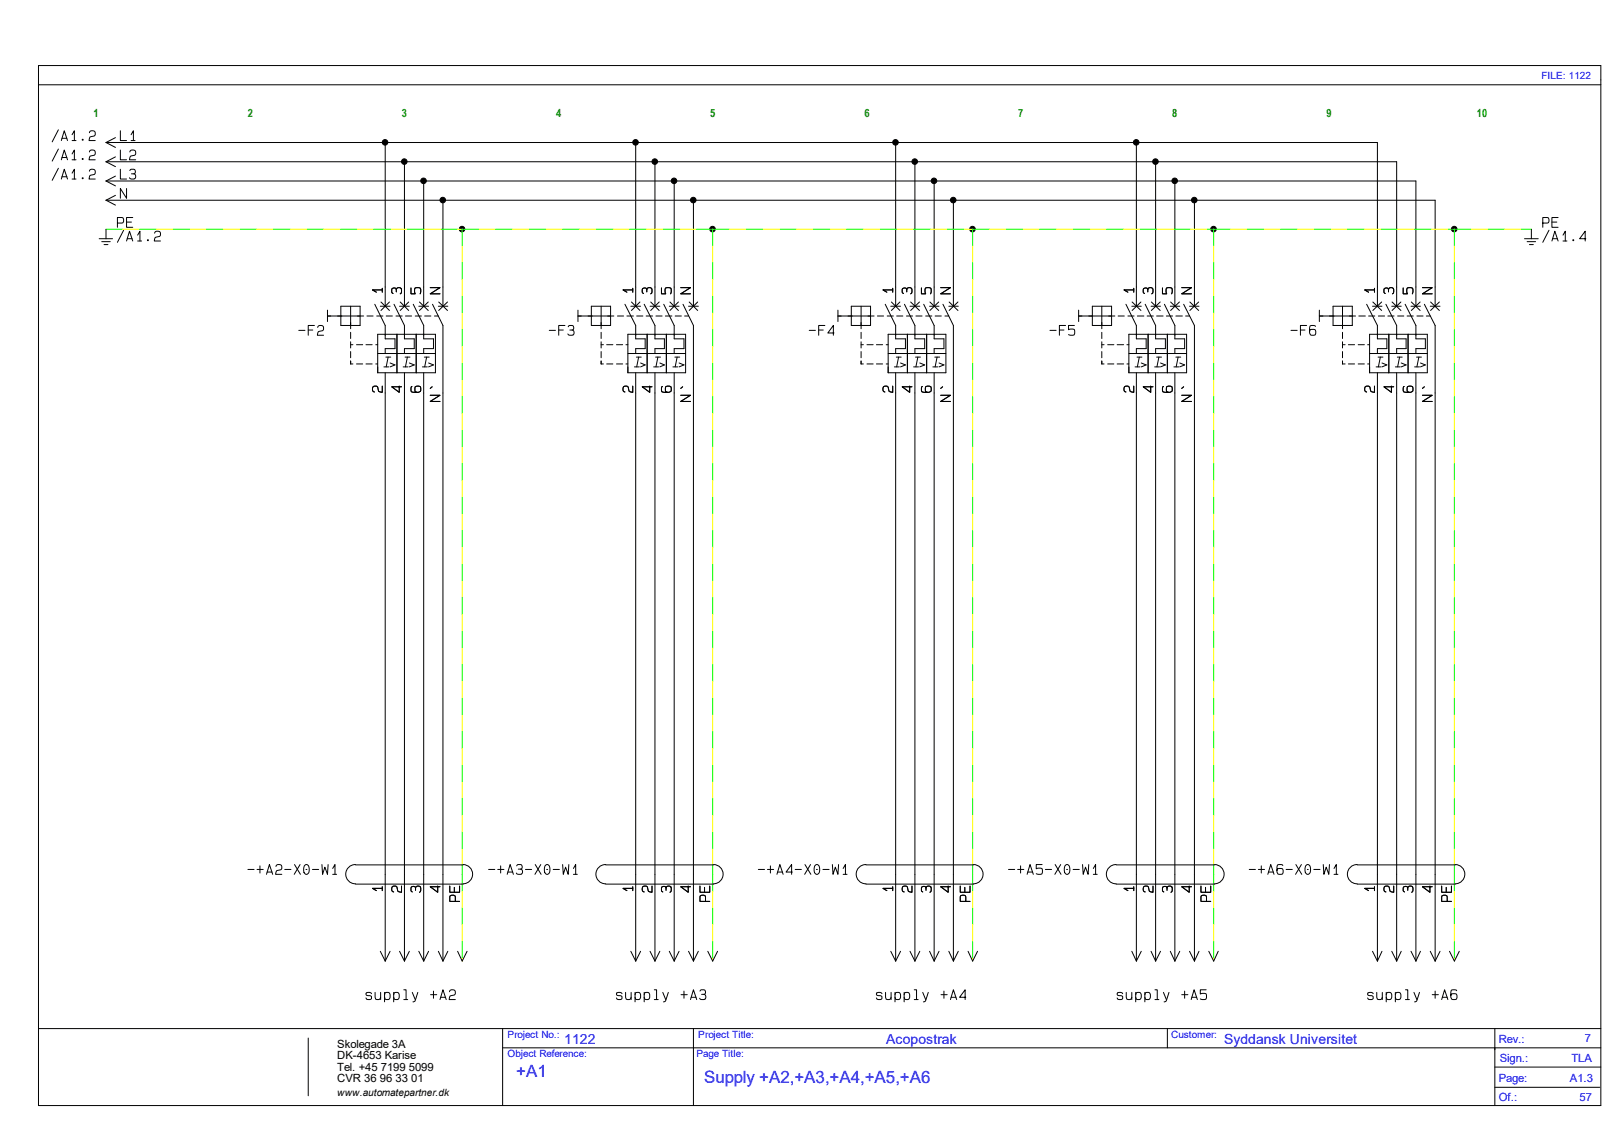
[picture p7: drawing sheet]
<svg xmlns="http://www.w3.org/2000/svg" width="420mm" height="297mm" viewBox="0 0 420 297" stroke-linecap="round" stroke-linejoin="round" font-family="sans-serif">
<defs><g id="words">
<g font-size="4.4" fill="#00f">
<text x="134" y="279.5">+A1</text>
<text x="182.8" y="281.3">Supply +A2,+A3,+A4,+A5,+A6</text>
</g>
<g font-size="3.6" fill="#00f">
<text x="146.5" y="271">1122</text>
<text x="230" y="271">Acopostrak</text>
<text x="317.8" y="271">Syddansk Universitet</text>
</g>
<g font-size="2.9" fill="#008000">
<text x="24.3" y="30.5">1</text>
<text x="64.3" y="30.5">2</text>
<text x="104.3" y="30.5">3</text>
<text x="144.4" y="30.5">4</text>
<text x="184.3" y="30.5">5</text>
<text x="224.4" y="30.5">6</text>
<text x="264.3" y="30.5">7</text>
<text x="304.3" y="30.5">8</text>
<text x="344.3" y="30.5">9</text>
<text x="383.4" y="30.5">10</text>
</g>
<g font-size="2.9">
<text x="87.5" y="272">Skolegade 3A</text>
<text x="87.5" y="275">DK-4653 Karise</text>
<text x="87.5" y="278">Tel. +45 7199 5099</text>
<text x="87.5" y="281">CVR 36 96 33 01</text>
</g>
<g font-size="2.9" fill="#00f">
<text x="389" y="270.8">Rev.:</text>
<text x="389.3" y="275.8">Sign.:</text>
<text x="407.9" y="275.8">TLA</text>
<text x="411.4" y="270.5">7</text>
<text x="389" y="281">Page:</text>
<text x="407.5" y="281">A1.3</text>
<text x="389" y="285.8">Of.:</text>
<text x="410" y="285.8">57</text>
</g>
<g font-size="2.6" fill="#00f">
<text x="400.1" y="20.4">FILE: 1122</text>
<text x="131.7" y="269.5">Project No.:</text>
<text x="181.3" y="269.5">Project Title:</text>
<text x="304" y="269.5">Customer:</text>
<text x="131.7" y="274.5">Object Reference:</text>
<text x="180.8" y="274.5">Page Title:</text>
</g>
<text font-size="2.6" x="87.5" y="284.5">www.automatepartner.dk</text>
</g></defs>
<g fill="none" stroke="#000" stroke-width=".26">
<path d="M10 17h405.5v270h-405.5zM10 22h405.5M15.2 33.7l-1.7 3.1M15.2 38.7l-1.7 3.1M15.9 36.5l.8-2.5 .8 2.5M16.1 35.9h1.3M18.7 35l.6-1v2.5M18.7 36.5h1M18.7 40l.6-1.1v2.6M23.2 34.5l.1-.3a.87 .87 0 0 1 1.4 .3v.5l-.2 .3-1.1 .3-.3 .9h1.6M23.2 39.5l.1-.3a.87 .87 0 0 1 1.4 .3v.5l-.2 .3-1.1 .3-.3 .9h1.6M27.5 37h330v42.5"/>
<path d="M27.5 37l2.5 1.3M30 35.7l-2.5 1.3M31.2 34v2.5h1.7M31.2 38.9v2.6h1.7M33.7 39.5l.1-.3a.87 .87 0 0 1 1.4 .3v.5l-.2 .3-1.1 .3-.3 .9h1.6M34 35l.6-1v2.5M34 36.5h1.1M100 37v42.5M165 37v42.5M232.5 37v42.5M295 37v42.5M15.2 43.7l-1.7 3.1"/>
<path d="M15.9 41.5l.8-2.6 .8 2.6M15.9 46.5l.8-2.6 .8 2.6M16.1 40.9h1.3M16.1 45.9h1.3M18.7 41.5h1M18.7 45l.6-1.1v2.6M18.7 46.5h1M23.2 44.5l.1-.3a.87 .87 0 0 1 1.4 .3v.5l-.2 .3-1.1 .3-.3 .9h1.6M27.5 42h335v37.5M27.5 47h340v32.5M27.5 52h345v27.5M27.5 42l2.5 1.3"/>
<path d="M27.5 47l2.5 1.3M27.5 52l2.5 1.3M27.5 59.5v2.5M30 40.7l-2.5 1.3M30 45.7l-2.5 1.3M30 50.7l-2.5 1.3M30.5 57.9l1.4-.1 .2-.3-.2-.9-1.4-.1v2.5M31.2 43.9v2.6h1.7M32.1 59.8l-1.6 3.1M32.9 48.9v2.6l-1.7-2.6v2.6M32.9 57.7h1.2M33.7 44.3l.3-.4h.7l.3 .1 .1 .5a.49 .49 0 0 1-.4 .6h-.6"/>
<path d="M34.5 56.5h-1.6v2.5h1.6M34.7 45.1a.7 .7 0 0 1 .5 .7 .7 .7 0 0 1-.5 .7l-.9-.1-.2-.3M105 42v37.5M110 47v32.5M115 52v27.5M170 42v37.5M175 47v32.5M180 52v27.5M237.5 42v37.5M242.5 47v32.5M247.5 52v27.5M300 42v37.5"/>
<path d="M305 47v32.5M310 52v27.5M397.5 59.5v2.5M400.5 57.9l1.4-.1 .2-.3-.2-.9-1.4-.1v2.5M402.1 59.8l-1.6 3.1M402.8 57.7h1.3M404.5 56.5h-1.7v2.5h1.7M25.7 62h3.5M26.4 62.7h2.2M27 63.5h1M32.9 62.6l.7-2.6 .9 2.6M33 62h1.3"/>
<path d="M35.7 61l.6-1v2.6M35.7 62.6h1M40.1 60.5l.1-.2a.87 .87 0 0 1 1.5 .2v.5l-.3 .4-1.1 .2-.3 1h1.7M88.5 79.5h5v5h-5zM91 79.5v5.8M97.3 79l2.7 5.5v3.5h2.5v2.5h-2.5v1.3M98.7 79.5h2.6M98.9 78.4l2.2 2.2M99.2 75.3h-2.5l1 .6M99.2 74.8v1.1M101.1 78.4l-2.2 2.2M102.3 79l2.7 5.5v3.5h2.5v2.5h-2.5v1.3"/>
<path d="M102.9 75.8v-.6a.62 .62 0 0 0-.6-.5 .62 .62 0 0 0-.6 .5v.7l.3 .3M102.9 75.2a.7 .7 0 0 1 .6-.5 .7 .7 0 0 1 .7 .5l-.1 .9-.2 .2M103.7 79.5h2.6M103.9 78.4l2.2 2.2M106.1 78.4l-2.2 2.2M106.7 74.8v1.5h1.1l-.2-.5 .2-1h1.2a1.19 1.19 0 0 1 .1 1.5M107.3 79l2.7 5.5v3.5h2.5v2.5h-2.5v1.3M108.7 79.5h2.6M108.9 78.4l2.3 2.2M111.2 78.4l-2.3 2.2M111.7 74.7h2.5l-2.5 1.6h2.5M112.3 79l2.7 5.5v165"/>
<path d="M113.8 79.5h2.4M113.9 78.4l2.3 2.2M116.2 78.4l-2.3 2.2M153.5 79.5h5v5h-5zM156 79.5v5.8M162.2 79l2.8 5.5v3.5h2.5v2.5h-2.5v1.3M163.7 79.5h2.6M163.9 78.4l2.2 2.2M164.3 75.3h-2.6l1 .6M164.3 74.8v1.1M166.1 78.4l-2.2 2.2M167.2 79l2.8 5.5v3.5h2.5v2.5h-2.5v1.3"/>
<path d="M167.9 75.8v-.6a.62 .62 0 0 0-.6-.5 .62 .62 0 0 0-.6 .5v.7l.3 .3M167.9 75.2a.7 .7 0 0 1 .7-.5 .7 .7 0 0 1 .6 .5v.9l-.3 .2M168.7 79.5h2.6M168.9 78.4l2.2 2.2M171.1 78.4l-2.2 2.2M171.7 74.8v1.5h1.1l-.2-.5 .2-1h1.2a1.19 1.19 0 0 1 .1 1.5M172.3 79l2.7 5.5v3.5h2.5v2.5h-2.5v1.3M173.7 79.5h2.6M173.9 78.4l2.2 2.2M176.1 78.4l-2.2 2.2M176.7 74.7h2.5l-2.5 1.6h2.5M177.3 79l2.7 5.5v165"/>
<path d="M178.7 79.5h2.6M178.9 78.4l2.2 2.2M181.1 78.4l-2.2 2.2M221 79.5h5v5h-5zM223.5 79.5v5.8M229.8 79l2.7 5.5v3.5h2.5v2.5h-2.5v1.3M231.2 79.5h2.6M231.4 78.4l2.2 2.2M231.7 75.3h-2.5l1 .6M231.7 74.8v1.1M233.6 78.4l-2.2 2.2M234.8 79l2.7 5.5v3.5h2.5v2.5h-2.5v1.3"/>
<path d="M235.4 75.8v-.6a.62 .62 0 0 0-.6-.5 .62 .62 0 0 0-.6 .5v.7l.3 .3M235.4 75.2a.7 .7 0 0 1 .7-.5 .7 .7 0 0 1 .6 .5l-.1 .9-.2 .2M236.2 79.5h2.6M236.4 78.4l2.3 2.2M238.7 78.4l-2.3 2.2M239.2 74.8v1.5h1.1l-.2-.5 .2-1h1.2a1.19 1.19 0 0 1 .1 1.5M239.8 79l2.7 5.5v3.5h2.5v2.5h-2.5v1.3M241.3 79.5h2.5M241.4 78.4l2.3 2.2M243.7 78.4l-2.3 2.2M244.2 74.7h2.5l-2.5 1.6h2.5M244.8 79l2.7 5.5v165"/>
<path d="M246.3 79.5h2.5M246.4 78.4l2.3 2.2M248.7 78.4l-2.3 2.2M283.5 79.5h5v5h-5zM286 79.5v5.8M292.3 79l2.7 5.5v3.5h2.5v2.5h-2.5v1.3M293.8 79.5h2.4M293.9 78.4l2.3 2.2M294.3 75.3h-2.5l1 .6M294.3 74.8v1.1M296.2 78.4l-2.3 2.2M297.3 79l2.7 5.5v3.5h2.5v2.5h-2.5v1.3"/>
<path d="M297.9 75.8v-.6a.62 .62 0 0 0-.6-.5 .62 .62 0 0 0-.5 .5v.7l.3 .3M297.9 75.2a.7 .7 0 0 1 .7-.5 .7 .7 0 0 1 .7 .5l-.1 .9-.2 .2M298.8 79.5h2.4M298.9 78.4l2.3 2.2M301.2 78.4l-2.3 2.2M301.8 74.8v1.5h1.1l-.2-.5 .2-1h1.1a1.19 1.19 0 0 1 .1 1.5M302.3 79l2.7 5.5v3.5h2.5v2.5h-2.5v1.3M303.8 79.5h2.4M303.9 78.4l2.3 2.2M306.2 78.4l-2.3 2.2M306.7 74.7h2.6l-2.6 1.6h2.6M307.3 79l2.7 5.5v165"/>
<path d="M308.8 79.5h2.4M308.9 78.4l2.2 2.2M311.1 78.4l-2.2 2.2M346 79.5h5v5h-5zM348.5 79.5v5.8M354.8 79l2.7 5.5v3.5h2.5v2.5h-2.5v1.3M356.3 79.5h2.4M356.4 78.4l2.2 2.2M356.8 75.3h-2.6l1.1 .6M356.8 74.8v1.1M358.6 78.4l-2.2 2.2M359.7 79l2.8 5.5v3.5h2.5v2.5h-2.5v1.3"/>
<path d="M360.4 75.8v-.6a.62 .62 0 0 0-.6-.5 .62 .62 0 0 0-.6 .5v.7l.4 .3M360.4 75.2a.7 .7 0 0 1 .7-.5 .7 .7 0 0 1 .7 .5l-.1 .9-.3 .2M361.3 79.5h2.4M361.4 78.4l2.2 2.2M363.6 78.4l-2.2 2.2M364.2 74.8v1.5h1.1l-.1-.5 .1-1h1.2a1.19 1.19 0 0 1 .1 1.5M364.7 79l2.8 5.5v3.5h2.5v2.5h-2.5v1.3M366.3 79.5h2.4M366.4 78.4l2.2 2.2M368.6 78.4l-2.2 2.2M369.2 74.7h2.6l-2.6 1.6h2.6M369.7 79l2.8 5.5v165"/>
<path d="M371.3 79.5h2.5M371.3 78.4l2.3 2.2M373.6 78.4l-2.3 2.2M395.7 62h3.6M396.4 62.7h2.2M397 63.5h1M402.8 62.6l.8-2.6 .9 2.6M403 62h1.3M405.7 61l.6-1v2.6M405.7 62.6h1M411.6 62h-1.6l1.5-2v2.6M77.6 85.8h1.6"/>
<path d="M80 85.7h1.2M81.6 84.5h-1.6v2.5M82.5 85v-.2a.87 .87 0 0 1 1.5 .2v.5l-.3 .4-1.1 .2-.2 .9h1.6M85 82h9.4M85 80.5v3M88.5 82h.1M91 86.3v1.6M91 88.7v1.6M91 91.3v1.6M91 93.7v.8h.6M91 89.5h.6M92.5 89.5h1.6"/>
<path d="M92.5 94.5h1.6M95 89.5h1.6M95 94.5h1.6M95.2 82h1.7M97.5 89.5h.5M97.5 94.5h.5M97.8 82h1.6M98 91.8h15M98 86.8h15v10h-15zM99.7 95.3h1.2M100 96.8v152.7M100.2 92.7h1.2"/>
<path d="M100.2 82h1.7M100.8 92.7l-.6 2.6M101.3 94.2l1.2 .5-1.2 .6M102.8 82h1.6M103 86.8v10M104.6 95.3h1.3M105 96.8v152.7M105.2 92.7h1.2M105.2 82h1.6M105.7 92.7l-.5 2.6M106.3 94.2l1.2 .5-1.2 .6M107.8 82h1.6"/>
<path d="M108 86.8v10M109.6 95.3h1.3M110 96.8v152.7M110.2 92.7h1.2M110.2 82h1.6M110.7 92.7l-.5 2.6M111.3 94.2l1.2 .5-1.2 .6M112.8 82h1M142.6 85.8h1.6M145 85.7h1.2M146.6 84.5h-1.6v2.5M147.5 84.8l.3-.3h.7l.3 .1 .1 .4a.49 .49 0 0 1-.4 .7h-.6"/>
<path d="M148.5 85.7a.7 .7 0 0 1 .5 .7 .7 .7 0 0 1-.5 .6h-.9l-.2-.3M150 82h9.3M150 80.5v3M153.5 82h.1M156 89.5h.6M156 93.7v.8h.6M156 86.3v1.6M156 88.7v1.6M156 91.3v1.6M157.5 89.5h1.6M157.5 94.5h1.6M160 89.5h1.6"/>
<path d="M160 94.5h1.6M160.3 82h1.6M162.5 89.5h.5M162.5 94.5h.5M162.7 82h1.7M163 91.8h15M163 86.8h15v10h-15zM164.7 95.3h1.2M165 96.8v152.7M165.2 92.7h1.3M165.3 82h1.6M165.8 92.7l-.5 2.6"/>
<path d="M166.3 94.2l1.2 .5-1.2 .6M167.7 82h1.7M168 86.8v10M169.7 95.3h1.2M170 96.8v152.7M170.2 92.7h1.2M170.3 82h1.6M170.8 92.7l-.5 2.6M171.3 94.2l1.2 .5-1.2 .6M172.7 82h1.7M173 86.8v10M174.7 95.3h1.2"/>
<path d="M175 96.8v152.7M175.2 92.7h1.2M175.3 82h1.6M175.8 92.7l-.5 2.6M176.3 94.2l1.2 .5-1.2 .6M177.7 82h1M210.1 85.8h1.6M212.5 85.7h1.2M214.1 84.5h-1.6v2.5M216.5 86.4h-1.6l1.4-1.9v2.5M217.5 82h9.4M217.5 80.5v3"/>
<path d="M221 82h.1M223.5 89.5h.6M223.5 93.7v.8h.6M223.5 86.3v1.6M223.5 88.7v1.6M223.5 91.3v1.6M225 89.5h1.7M225 94.5h1.7M227.5 89.5h1.6M227.5 94.5h1.6M227.8 82h1.6M230 89.5h.5"/>
<path d="M230 94.5h.5M230.3 82h1.6M230.5 91.8h15M230.5 86.8h15v10h-15zM232.2 95.3h1.2M232.5 96.8v152.7M232.7 92.7h1.2M232.7 82h1.7M233.3 92.7l-.6 2.6M233.8 94.2l1.2 .5-1.2 .6M235.3 82h1.6M235.5 86.8v10"/>
<path d="M237.2 95.3h1.2M237.5 96.8v152.7M237.7 92.7h1.2M237.7 82h1.7M238.3 92.7l-.6 2.6M238.8 94.2l1.2 .5-1.2 .6M240.3 82h1.6M240.5 86.8v10M242.1 95.3h1.3M242.5 96.8v152.7M242.7 92.7h1.2M242.7 82h1.6"/>
<path d="M243.2 92.7l-.5 2.6M243.8 94.2l1.2 .5-1.2 .6M245.3 82h1M272.5 85.8h1.7M275 85.7h1.2M276.6 84.5h-1.6v2.5M278.9 84.5h-1.5v1.1l.5-.2 1 .2v1.2a1.19 1.19 0 0 1-1.5 .1M280 82h9.4M280 80.5v3M286 89.5h.6M286 93.7v.8h.6M286 86.3v1.6"/>
<path d="M286 88.7v1.6M286 91.3v1.6M287.5 89.5h1.6M287.5 94.5h1.6M290 89.5h1.7M290 94.5h1.7M290.2 82h1.6M292.5 89.5h.5M292.5 94.5h.5M292.8 82h1.6M293 91.8h15M293 86.8h15v10h-15z"/>
<path d="M294.6 95.3h1.3M295 96.8v152.7M295.1 92.7h1.3M295.2 82h1.7M295.7 92.7l-.5 2.6M296.2 94.2l1.3 .5-1.3 .6M297.8 82h1.6M298 86.8v10M299.7 95.3h1.3M300 96.8v152.7M300.2 92.7h1.3M300.2 82h1.7"/>
<path d="M300.8 92.7l-.5 2.6M301.2 94.2l1.3 .5-1.3 .6M302.8 82h1.6M303 86.8v10M304.7 95.3h1.3M305 96.8v152.7M305.2 92.7h1.3M305.2 82h1.7M305.8 92.7l-.5 2.6M306.2 94.2l1.3 .5-1.3 .6M307.8 82h1M335.1 85.8h1.6"/>
<path d="M337.6 85.7h1.2M339.2 84.5h-1.6v2.5M341.5 84.8a1.02 1.02 0 0 0-1.5 0 2.25 2.25 0 0 0 .2 2.2 1.07 1.07 0 0 0 1.3-.2v-1a1.02 1.02 0 0 0-1.5 0l-.1 .2M342.5 82h9.4M342.5 80.5v3M346 82h.1M348.5 89.5h.7M348.5 93.7v.8h.7M348.5 86.3v1.6M348.5 88.7v1.6M348.5 91.3v1.6M350 89.5h1.6"/>
<path d="M350 94.5h1.6M352.6 89.5h1.6M352.6 94.5h1.6M352.7 82h1.7M355 89.5h.5M355 94.5h.5M355.3 82h1.6M355.5 91.8h15M355.5 86.8h15v10h-15zM357.2 95.3h1.3M357.5 96.8v152.7M357.7 92.7h1.3"/>
<path d="M357.8 82h1.6M358.3 92.7l-.5 2.6M358.7 94.2l1.3 .5-1.3 .6M360.3 82h1.6M360.5 86.8v10M362.2 95.3h1.3M362.5 96.8v152.7M362.7 92.7h1.3M362.8 82h1.6M363.3 92.7l-.5 2.6M363.7 94.2l1.3 .5-1.3 .6M365.3 82h1.6"/>
<path d="M365.5 86.8v10M367.2 95.3h1.3M367.5 96.8v152.7M367.7 92.7h1.3M367.8 82h1.6M368.3 92.7l-.5 2.6M368.7 94.2l1.3 .5-1.3 .6M370.2 82h1.1M99.2 100.2v1.7l-.9-.3-.4-1.3-.7-.1-.4 .3a.86 .86 0 0 0 .4 1.3M103.6 100.2v1.7l-1.9-1.5h2.5M106.9 100.3a1.02 1.02 0 0 0 0 1.5 2.25 2.25 0 0 0 2.2-.2 1.07 1.07 0 0 0-.1-1.3h-1.1a1.02 1.02 0 0 0 0 1.5l.3 .1M111.7 102.6h2.5l-2.5 1.6h2.5"/>
<path d="M112.2 100.4l-.5 .4M164.3 100.2v1.7l-1-.3-.4-1.3-.7-.1-.4 .3a.86 .86 0 0 0 .4 1.3M168.7 100.2v1.7l-2-1.5h2.5M172 100.3a1.02 1.02 0 0 0 0 1.5 2.25 2.25 0 0 0 2.2-.2 1.07 1.07 0 0 0-.2-1.3h-1a1.02 1.02 0 0 0 0 1.5l.2 .1M176.7 102.6h2.5l-2.5 1.6h2.5M177.2 100.4l-.5 .4M231.7 100.2v1.7l-.9-.3-.4-1.3-.7-.1-.4 .3a.86 .86 0 0 0 .4 1.3M236.1 100.2v1.7l-1.9-1.5h2.5M239.4 100.3a1.02 1.02 0 0 0 0 1.5 2.25 2.25 0 0 0 2.2-.2 1.07 1.07 0 0 0-.1-1.3h-1a1.02 1.02 0 0 0 0 1.5l.2 .1M244.2 102.6h2.5l-2.5 1.6h2.5M244.7 100.4l-.5 .4M294.3 100.2v1.7l-.9-.3-.5-1.3-.6-.1-.5 .3a.86 .86 0 0 0 .5 1.3"/>
<path d="M298.7 100.2v1.7l-1.9-1.5h2.5M302 100.3a1.02 1.02 0 0 0 0 1.5 2.25 2.25 0 0 0 2.2-.2 1.07 1.07 0 0 0-.2-1.3h-1a1.02 1.02 0 0 0 0 1.5l.3 .1M306.7 102.6h2.6l-2.6 1.6h2.6M307.3 100.4l-.6 .4M356.8 100.2v1.7l-.9-.3-.5-1.3-.6-.1-.5 .3a.86 .86 0 0 0 .5 1.3M361.2 100.2v1.7l-2-1.5h2.6M364.5 100.3a1.02 1.02 0 0 0 0 1.5 2.25 2.25 0 0 0 2.2-.2 1.07 1.07 0 0 0-.2-1.3h-1a1.02 1.02 0 0 0 0 1.5l.3 .1M369.2 102.6h2.6l-2.6 1.6h2.6M369.7 100.4l-.5 .4M64.3 225.7h1.7M66.7 225.7h1.6M67.5 224.8v1.9"/>
<path d="M69.2 227l.7-2.5 .9 2.5M69.3 226.4h1.3M71.6 225l.1-.3a.87 .87 0 0 1 1.5 .3v.5l-.3 .3-1.1 .3-.3 .9h1.7M73.9 225.7h1.6M76.5 224.5l1.5 2.5M77.9 224.5l-1.5 2.5M79.2 224.5h.2a1.41 1.41 0 0 1 .4 2.4l-.4 .1a1.66 1.66 0 0 1-.2-2.5zM79.4 225.7h.3M81.1 225.7h1.6M83.6 224.5l.1 2.5 .6-1.9 .7 1.9 .2-2.5M86.4 225.5l.6-1v2.5M86.4 227h1"/>
<path d="M92.3 229.5h27.9M92.3 224.5h27.9M92.3 224.5a2.5 2.5 0 0 0-2.6 2.4 2.5 2.5 0 0 0 2.6 2.5M99.2 230.6h-2.5l1 .6M99.2 230.2v1M104.2 230v1.6l-.9-.2-.4-1.3-.7-.1-.4 .3a.86 .86 0 0 0 .4 1.3M107.9 231.1v-.6a.62 .62 0 0 0-.6-.4 .62 .62 0 0 0-.6 .4v.7l.3 .4M107.9 230.5a.7 .7 0 0 1 .6-.5 .7 .7 0 0 1 .7 .5l-.1 1-.2 .1M113.6 230v1.6l-1.9-1.4h2.5M116.8 230v1.6h2.5v-1.6M117.9 230.4v1.2M118.2 234l-.1-1.4-.3-.2-1 .2v1.4h2.5"/>
<path d="M120.2 224.5a2.5 2.5 0 0 1 2.5 2.5 2.5 2.5 0 0 1-2.5 2.4M126.8 225.7h1.6M129.2 225.7h1.6M130 224.8v1.9M131.7 227l.7-2.5 .9 2.5M131.8 226.4h1.3M134.1 224.8l.4-.3h.6h.3l.2 .5a.49 .49 0 0 1-.5 .6h-.6M135.1 225.6a.7 .7 0 0 1 .6 .7 .7 .7 0 0 1-.6 .7l-.9-.1-.2-.2M136.4 225.7h1.6M138.9 224.5l1.6 2.5M140.4 224.5l-1.5 2.5M141.7 224.5h.2a1.41 1.41 0 0 1 .4 2.4l-.4 .1a1.66 1.66 0 0 1-.2-2.5z"/>
<path d="M141.9 225.7h.3M143.6 225.7h1.6M146 224.5l.2 2.5 .6-1.9 .7 1.9 .2-2.5M148.8 225.5l.6-1v2.5M148.8 227h1.1M157.2 229.5h28.1M157.2 224.5h28.1M157.2 224.5a2.5 2.5 0 0 0-2.5 2.4 2.5 2.5 0 0 0 2.5 2.5M164.3 230.6h-2.6l1 .6M164.3 230.2v1M169.2 230v1.6l-.9-.2-.4-1.3-.7-.1-.4 .3a.86 .86 0 0 0 .4 1.3M172.9 231.1v-.6a.62 .62 0 0 0-.6-.4 .62 .62 0 0 0-.6 .4v.7l.3 .4"/>
<path d="M172.9 230.5a.7 .7 0 0 1 .7-.5 .7 .7 0 0 1 .6 .5v1l-.3 .1M178.6 230v1.6l-1.9-1.4h2.5M181.7 230v1.6h2.5v-1.6M182.9 230.4v1.2M183.1 234l-.1-1.4-.3-.2-.9 .2-.1 1.4h2.5M185.3 224.5a2.5 2.5 0 0 1 2.4 2.5 2.5 2.5 0 0 1-2.5 2.4M196.8 225.7h1.7M199.2 225.7h1.6M200 224.8v1.9M201.7 227l.7-2.5 .9 2.5M201.8 226.4h1.3M205.7 226.4h-1.7l1.5-1.9v2.5"/>
<path d="M206.4 225.7h1.6M209 224.5l1.5 2.5M210.4 224.5l-1.5 2.5M211.5 224.8l.4-.3a1.41 1.41 0 0 1 .4 2.4h-.5a1.9 1.9 0 0 1-.3-2.1zM211.9 225.7h.3M213.6 225.7h1.6M216.1 224.5l.1 2.5 .6-1.9 .7 1.9 .2-2.5M218.9 225.5l.6-1v2.5M218.9 227h1M224.8 229.5h27.9M224.8 224.5h27.9M224.8 224.5a2.5 2.5 0 0 0-2.6 2.4 2.5 2.5 0 0 0 2.6 2.5"/>
<path d="M231.7 230.6h-2.5l1 .6M231.7 230.2v1M236.7 230v1.6l-.9-.2-.4-1.3-.7-.1-.4 .3a.86 .86 0 0 0 .4 1.3M240.4 231.1v-.6a.62 .62 0 0 0-.6-.4 .62 .62 0 0 0-.6 .4v.7l.3 .4M240.4 230.5a.7 .7 0 0 1 .6-.5 .7 .7 0 0 1 .7 .5l-.1 1-.2 .1M246.1 230v1.6l-1.9-1.4h2.5M249.3 230v1.6h2.5v-1.6M250.4 230.4v1.2M250.7 234l-.1-1.4-.3-.2-1 .2v1.4h2.5M252.7 224.5a2.5 2.5 0 0 1 2.5 2.5 2.5 2.5 0 0 1-2.5 2.4M261.8 225.7h1.6M264.2 225.7h1.6"/>
<path d="M264.9 224.8v1.9M266.6 227l.8-2.5 .8 2.5M266.8 226.4h1.3M270.5 224.5h-1.5v1.1l.5-.2 1 .2v1.1a1.19 1.19 0 0 1-1.5 .1M271.4 225.7h1.6M273.9 224.5l1.5 2.5M275.3 224.5l-1.5 2.5M276.4 224.8l.5-.3a1.41 1.41 0 0 1 .4 2.4h-.6a1.9 1.9 0 0 1-.3-2.1zM276.9 225.7h.2M278.6 225.7h1.6M281 224.5l.2 2.5 .6-1.9 .6 1.9 .2-2.5M283.8 225.5l.6-1v2.5"/>
<path d="M283.8 227h1M289.7 229.5h25.6M289.7 224.5h25.6M289.7 224.5a2.5 2.5 0 0 0-2.5 2.4 2.5 2.5 0 0 0 2.5 2.5M294.3 230.6h-2.5l1 .6M294.3 230.2v1M299.3 230v1.6l-.9-.2-.5-1.3-.6-.1-.5 .3a.86 .86 0 0 0 .5 1.3M302.9 231.1v-.6a.62 .62 0 0 0-.6-.4 .62 .62 0 0 0-.5 .4v.7l.3 .4M302.9 230.5a.7 .7 0 0 1 .7-.5 .7 .7 0 0 1 .7 .5l-.1 1-.2 .1M308.7 230v1.6l-2-1.4h2.6M311.7 230v1.6h2.6v-1.6M312.9 230.4v1.2"/>
<path d="M313.2 234l-.1-1.4-.3-.2-1 .2-.1 1.4h2.6M315.3 224.5a2.5 2.5 0 0 1 2.5 2.5 2.5 2.5 0 0 1-2.5 2.4M324.3 225.7h1.6M326.6 225.7h1.7M327.4 224.8v1.9M329.1 227l.8-2.5 .8 2.5M329.3 226.4h1.2M333 224.7a1.02 1.02 0 0 0-1.4 0 2.25 2.25 0 0 0 .1 2.2 1.07 1.07 0 0 0 1.3-.2v-1a1.02 1.02 0 0 0-1.4 0l-.1 .3M333.8 225.7h1.6M336.4 224.5l1.5 2.5M337.8 224.5l-1.5 2.5M338.9 224.8l.4-.3a1.41 1.41 0 0 1 .5 2.4h-.6a1.9 1.9 0 0 1-.3-2.1z"/>
<path d="M339.3 225.7h.3M341 225.7h1.6M343.5 224.5l.2 2.5 .6-1.9 .6 1.9 .2-2.5M346.3 225.5l.6-1v2.5M346.3 227h1M352.3 229.5h25.5M352.3 224.5h25.5M352.3 224.5a2.5 2.5 0 0 0-2.5 2.4 2.5 2.5 0 0 0 2.5 2.5M356.8 230.6h-2.6l1.1 .6M356.8 230.2v1M361.8 230v1.6l-1-.2-.4-1.3-.7-.1-.4 .3a.86 .86 0 0 0 .4 1.3M365.4 231.1v-.6a.62 .62 0 0 0-.6-.4 .62 .62 0 0 0-.6 .4v.7l.4 .4"/>
<path d="M365.4 230.5a.7 .7 0 0 1 .7-.5 .7 .7 0 0 1 .7 .5l-.1 1-.3 .1M371.2 230v1.6l-2-1.4h2.6M374.2 230v1.6h2.6v-1.6M375.4 230.4v1.2M375.7 234l-.1-1.4-.4-.2-.9 .2-.1 1.4h2.6M377.8 224.5a2.5 2.5 0 0 1 2.4 2.5 2.5 2.5 0 0 1-2.4 2.4M96.4 258a.8 .8 0 0 0-.7-.4 .8 .8 0 0 0-.7 .5l.2 .3 1.1 .2 .1 .6a.88 .88 0 0 1-1.4-.1M97.4 257.6l.1 1.6a.73 .73 0 0 0 .7 .3 .73 .73 0 0 0 .6-.6M98.7 247l1.3 2.5M98.8 257.6v1.9M99.8 258.2l.1-.2a.73 .73 0 0 1 .8-.4 .73 .73 0 0 1 .6 .6l-.1 1a.73 .73 0 0 1-.8 .3 .73 .73 0 0 1-.6-.6M99.8 257.6v2.5"/>
<path d="M101.3 247l-1.3 2.5M102.2 258.2l.1-.2a.73 .73 0 0 1 .7-.4 .73 .73 0 0 1 .6 .6l-.1 1a.73 .73 0 0 1-.7 .3 .73 .73 0 0 1-.6-.6M102.2 257.6v2.5M103.7 247l1.3 2.5M104.8 259.5h1M104.8 257h.6v2.5M106.3 247l-1.3 2.5M107 257.6l.8 1.9M108.5 257.6l-.8 2.3-.5 .2M108.7 247l1.3 2.5M111.3 247l-1.3 2.5M111.8 258.2h1.6"/>
<path d="M112.5 257.3v1.9M113.8 247l1.2 2.5M114.2 259.5l.8-2.5 .8 2.5M114.4 258.9h1.3M116.2 247l-1.2 2.5M116.7 257.5l.1-.3a.87 .87 0 0 1 1.4 .3v.5l-.3 .3-1.1 .3-.2 .9h1.6M118.8 247l1.2 2.5 1.2-2.5M161.5 258a.8 .8 0 0 0-.8-.4 .8 .8 0 0 0-.7 .5l.2 .3 1.1 .2 .2 .6a.88 .88 0 0 1-1.5-.1M162.4 257.6l.1 1.6a.73 .73 0 0 0 .7 .3 .73 .73 0 0 0 .6-.6M163.7 247l1.3 2.5M163.8 257.6v1.9M164.8 258.2l.1-.2a.73 .73 0 0 1 .8-.4 .73 .73 0 0 1 .6 .6l-.1 1a.73 .73 0 0 1-.8 .3 .73 .73 0 0 1-.6-.6"/>
<path d="M164.8 257.6v2.5M166.3 247l-1.3 2.5M167.2 258.2l.1-.2a.73 .73 0 0 1 .8-.4 .73 .73 0 0 1 .6 .6l-.1 1a.73 .73 0 0 1-.8 .3 .73 .73 0 0 1-.6-.6M167.2 257.6v2.5M168.7 247l1.3 2.5M169.8 259.5h1.1M169.8 257h.6v2.5M171.3 247l-1.3 2.5M172 257.6l.8 1.9M173.5 257.6l-.8 2.3-.5 .2M173.7 247l1.3 2.5M176.3 247l-1.3 2.5"/>
<path d="M176.8 258.2h1.6M177.5 257.3v1.9M178.7 247l1.3 2.5M179.2 259.5l.8-2.5 .8 2.5M179.4 258.9h1.3M181.3 247l-1.3 2.5M181.7 257.3l.3-.3h.7h.3l.1 .5a.49 .49 0 0 1-.4 .6h-.6M182.7 258.1a.7 .7 0 0 1 .5 .7 .7 .7 0 0 1-.5 .7l-.9-.1-.2-.2M183.7 247l1.3 2.5 1.3-2.5M228.9 258a.8 .8 0 0 0-.7-.4 .8 .8 0 0 0-.7 .5l.2 .3 1.1 .2 .1 .6a.88 .88 0 0 1-1.4-.1M229.9 257.6l.1 1.6a.73 .73 0 0 0 .7 .3 .73 .73 0 0 0 .6-.6M231.2 247l1.3 2.5"/>
<path d="M231.3 257.6v1.9M232.3 258.2l.1-.2a.73 .73 0 0 1 .8-.4 .73 .73 0 0 1 .6 .6l-.1 1a.73 .73 0 0 1-.8 .3 .73 .73 0 0 1-.6-.6M232.3 257.6v2.5M233.8 247l-1.3 2.5M234.7 258.2l.1-.2a.73 .73 0 0 1 .7-.4 .73 .73 0 0 1 .6 .6v1a.73 .73 0 0 1-.8 .3 .73 .73 0 0 1-.6-.6M234.7 257.6v2.5M236.2 247l1.3 2.5M237.3 259.5h1M237.3 257h.6v2.5M238.8 247l-1.3 2.5M239.5 257.6l.8 1.9M241 257.6l-.8 2.3-.5 .2"/>
<path d="M241.3 247l1.2 2.5M243.8 247l-1.3 2.5M244.3 258.2h1.6M245 257.3v1.9M246.3 247l1.2 2.5M246.7 259.5l.8-2.5 .8 2.5M246.9 258.9h1.3M248.8 247l-1.3 2.5M250.7 258.9h-1.6l1.4-1.9v2.5M251.3 247l1.2 2.5 1.2-2.5M291.4 258a.8 .8 0 0 0-.8-.4 .8 .8 0 0 0-.6 .5l.2 .3 1.1 .2 .1 .6a.88 .88 0 0 1-1.4-.1M292.4 257.6v1.6a.73 .73 0 0 0 .8 .3 .73 .73 0 0 0 .6-.6"/>
<path d="M293.8 257.6v1.9M293.8 247l1.2 2.5M294.8 258.2l.1-.2a.73 .73 0 0 1 .8-.4 .73 .73 0 0 1 .5 .6v1a.73 .73 0 0 1-.8 .3 .73 .73 0 0 1-.6-.6M294.8 257.6v2.5M296.2 247l-1.2 2.5M297.2 258.2l.1-.2a.73 .73 0 0 1 .7-.4 .73 .73 0 0 1 .6 .6l-.1 1a.73 .73 0 0 1-.7 .3 .73 .73 0 0 1-.6-.6M297.2 257.6v2.5M298.8 247l1.2 2.5M299.8 259.5h1M299.8 257h.6v2.5M301.2 247l-1.2 2.5M302 257.6l.8 1.9"/>
<path d="M303.4 257.6l-.7 2.3-.5 .2M303.8 247l1.2 2.5M306.2 247l-1.2 2.5M306.7 258.2h1.7M307.5 257.3v1.9M308.8 247l1.2 2.5M309.2 259.5l.8-2.5 .8 2.5M309.4 258.9h1.2M311.2 247l-1.2 2.5M313.1 257h-1.5v1.1l.5-.2 1 .2v1.1a1.19 1.19 0 0 1-1.5 .1M313.8 247l1.2 2.5 1.2-2.5M356.3 247l1.2 2.5"/>
<path d="M356.4 258a.8 .8 0 0 0-.7-.4 .8 .8 0 0 0-.7 .5l.2 .3 1.1 .2 .1 .6a.88 .88 0 0 1-1.4-.1M357.4 257.6l.1 1.6a.73 .73 0 0 0 .7 .3 .73 .73 0 0 0 .6-.6M358.7 247l-1.2 2.5M358.8 257.6v1.9M359.8 258.2l.1-.2a.73 .73 0 0 1 .8-.4 .73 .73 0 0 1 .6 .6l-.1 1a.73 .73 0 0 1-.8 .3 .73 .73 0 0 1-.6-.6M359.8 257.6v2.5M361.3 247l1.2 2.5M362.2 258.2l.1-.2a.73 .73 0 0 1 .8-.4 .73 .73 0 0 1 .5 .6v1a.73 .73 0 0 1-.8 .3 .73 .73 0 0 1-.6-.6M362.2 257.6v2.5M363.7 247l-1.2 2.5M364.8 259.5h1M364.8 257h.6v2.5"/>
<path d="M366.3 247l1.2 2.5M367 257.6l.8 1.9M368.5 257.6l-.8 2.3-.5 .2M368.7 247l-1.2 2.5M371.3 247l1.2 2.5M371.8 258.2h1.6M372.5 257.3v1.9M373.8 247l-1.3 2.5M374.2 259.5l.8-2.5 .8 2.5M374.4 258.9h1.3M376.3 247l1.2 2.5 1.3-2.5M378.1 257.2a1.02 1.02 0 0 0-1.4 0 2.25 2.25 0 0 0 .2 2.2 1.07 1.07 0 0 0 1.2-.2v-1a1.02 1.02 0 0 0-1.4 0l-.1 .3"/>
<path d="M10 267h405.5M80 269.5v15M130.5 267v20M130.5 272h285M180 267v20M303 267v5M388 277h27.5M388 267v20M388 282.3h27.3"/>
<circle cx="21.5" cy="36.3" r=".13"/>
<circle cx="99.9" cy="37" r=".72"/>
<circle cx="165" cy="37" r=".72"/>
<circle cx="232.5" cy="37" r=".72"/>
<circle cx="294.9" cy="37" r=".72"/>
<circle cx="21.5" cy="41.3" r=".13"/>
<circle cx="21.5" cy="46.3" r=".13"/>
<circle cx="104.9" cy="42" r=".72"/>
<circle cx="109.9" cy="46.9" r=".72"/>
<circle cx="114.9" cy="51.9" r=".72"/>
<circle cx="119.9" cy="59.5" r=".72"/>
<circle cx="170" cy="42" r=".72"/>
<circle cx="175" cy="46.9" r=".72"/>
<circle cx="180" cy="51.9" r=".72"/>
<circle cx="185" cy="59.5" r=".72"/>
<circle cx="237.4" cy="42" r=".72"/>
<circle cx="242.4" cy="46.9" r=".72"/>
<circle cx="247.4" cy="51.9" r=".72"/>
<circle cx="252.4" cy="59.5" r=".72"/>
<circle cx="299.9" cy="42" r=".72"/>
<circle cx="304.9" cy="46.9" r=".72"/>
<circle cx="310" cy="51.9" r=".72"/>
<circle cx="315" cy="59.5" r=".72"/>
<circle cx="377.5" cy="59.5" r=".72"/>
<circle cx="38.4" cy="62.4" r=".13"/>
<circle cx="408.4" cy="62.4" r=".13"/>
</g>
<g fill="#000">
<circle cx="99.9" cy="37" r=".72"/>
<circle cx="165" cy="37" r=".72"/>
<circle cx="232.5" cy="37" r=".72"/>
<circle cx="294.9" cy="37" r=".72"/>
<circle cx="104.9" cy="42" r=".72"/>
<circle cx="109.9" cy="46.9" r=".72"/>
<circle cx="114.9" cy="51.9" r=".72"/>
<circle cx="119.9" cy="59.5" r=".72"/>
<circle cx="170" cy="42" r=".72"/>
<circle cx="175" cy="46.9" r=".72"/>
<circle cx="180" cy="51.9" r=".72"/>
<circle cx="185" cy="59.5" r=".72"/>
<circle cx="237.4" cy="42" r=".72"/>
<circle cx="242.4" cy="46.9" r=".72"/>
<circle cx="247.4" cy="51.9" r=".72"/>
<circle cx="252.4" cy="59.5" r=".72"/>
<circle cx="299.9" cy="42" r=".72"/>
<circle cx="304.9" cy="46.9" r=".72"/>
<circle cx="310" cy="51.9" r=".72"/>
<circle cx="315" cy="59.5" r=".72"/>
<circle cx="377.5" cy="59.5" r=".72"/>
</g>
<g fill="none" stroke="#0f0" stroke-width=".26">
<path d="M27.5 59.5h4.3M36.2 59.5h4.4M44.9 59.5h4.4M53.6 59.5h4.3M62.3 59.5h4.3M71 59.5h4.4M79.7 59.5h4.3M88.4 59.5h4.3M97 59.5h4.4M105.7 59.5h4.5M114.5 59.5h4.3M124.4 59.5h-4.4v4.3"/>
<path d="M128.7 59.5h4.3M137.4 59.5h4.3M146 59.5h4.5M154.8 59.5h4.4M163.5 59.5h4.3M172.2 59.5h4.3M180.8 59.5h8.5M185 59.5v4.3M193.7 59.5h4.3M202.4 59.5h4.4M211.1 59.5h4.4M219.8 59.5h4.3"/>
<path d="M228.5 59.5h4.3M237.2 59.5h4.4M245.9 59.5h4.3M256.9 59.5h-4.4v4.3M261.2 59.5h4.3M269.9 59.5h4.3M278.6 59.5h4.4M287.3 59.5h4.4M296 59.5h4.3M304.7 59.5h4.3M313.4 59.5h6M315 59.5v4.3"/>
<path d="M323.7 59.5h4.4M332.4 59.5h4.3M341.1 59.5h4.3M349.8 59.5h4.4M358.5 59.5h4.3M367.2 59.5h4.3M375.9 59.5h5.9M377.5 59.5v4.3M386.2 59.5h4.4M394.9 59.5h2.6M120 68.2v4.4M120 76.9v4.4"/>
<path d="M185 68.2v4.4M185 76.9v4.4M252.5 68.2v4.4M252.5 76.9v4.4M315 68.2v4.4M315 76.9v4.4M377.5 68.2v4.4M377.5 76.9v4.4M120 85.6v4.3M120 94.3v4.3M185 85.6v4.3M185 94.3v4.3"/>
<path d="M252.5 85.6v4.3M252.5 94.3v4.3M315 85.6v4.3M315 94.3v4.3M377.5 85.6v4.3M377.5 94.3v4.3M120 103v4.4M120 111.7v4.3M185 103v4.4M185 111.7v4.3M252.5 103v4.4M252.5 111.7v4.3"/>
<path d="M315 103v4.4M315 111.7v4.3M377.5 103v4.4M377.5 111.7v4.3M120 120.4v4.3M120 129v4.4M120 137.8v4.3M185 120.4v4.3M185 129v4.4M185 137.8v4.3M252.5 120.4v4.3M252.5 129v4.4"/>
<path d="M252.5 137.8v4.3M315 120.4v4.3M315 129v4.4M315 137.8v4.3M377.5 120.4v4.3M377.5 129v4.4M377.5 137.8v4.3M120 146.5v4.3M120 155.2v4.3M185 146.5v4.3M185 155.2v4.3M252.5 146.5v4.3"/>
<path d="M252.5 155.2v4.3M315 146.5v4.3M315 155.2v4.3M377.5 146.5v4.3M377.5 155.2v4.3M120 163.8v4.4M120 172.6v4.3M185 163.8v4.4M185 172.6v4.3M252.5 163.8v4.4M252.5 172.6v4.3M315 163.8v4.4"/>
<path d="M315 172.6v4.3M377.5 163.8v4.4M377.5 172.6v4.3M120 181.3v4.3M120 189.9v4.4M120 198.6v4.3M185 181.3v4.3M185 189.9v4.4M185 198.6v4.3M252.5 181.3v4.3M252.5 189.9v4.4M252.5 198.6v4.3"/>
<path d="M315 181.3v4.3M315 189.9v4.4M315 198.6v4.3M377.5 181.3v4.3M377.5 189.9v4.4M377.5 198.6v4.3M120 207.3v4.4M120 216v4.4M185 207.3v4.4M185 216v4.4M252.5 207.3v4.4M252.5 216v4.4"/>
<path d="M315 207.3v4.4M315 216v4.4M377.5 207.3v4.4M377.5 216v4.4M120 224.7v6.7M120 235.7v4.3M185 224.7v6.7M185 235.7v4.3M252.5 224.7v6.7M252.5 235.7v4.3M315 224.7v6.7M315 235.7v4.3"/>
<path d="M377.5 224.7v6.7M377.5 235.7v4.3M120 244.4v4.4M185 244.4v4.4M252.5 244.4v4.4M315 244.4v4.4M377.5 244.4v4.4"/>
</g>
<g fill="none" stroke="#ff0" stroke-width=".26">
<path d="M31.8 59.5h4.4M40.6 59.5h4.3M49.3 59.5h4.3M57.9 59.5h4.4M66.6 59.5h4.4M75.4 59.5h4.3M84 59.5h4.4M92.7 59.5h4.3M101.4 59.5h4.3M110.2 59.5h4.3M118.8 59.5h1.2M124.4 59.5h4.3"/>
<path d="M133 59.5h4.4M141.7 59.5h4.3M150.5 59.5h4.3M159.2 59.5h4.3M167.8 59.5h4.4M176.5 59.5h4.3M189.3 59.5h4.4M198 59.5h4.4M206.8 59.5h4.3M215.5 59.5h4.3M224.1 59.5h4.4M232.8 59.5h4.4"/>
<path d="M241.6 59.5h4.3M250.2 59.5h2.3M256.9 59.5h4.3M265.5 59.5h4.4M274.2 59.5h4.4M283 59.5h4.3M291.7 59.5h4.3M300.3 59.5h4.4M309 59.5h4.4M319.4 59.5h4.3M328.1 59.5h4.3M336.7 59.5h4.4"/>
<path d="M345.4 59.5h4.4M354.2 59.5h4.3M362.8 59.5h4.4M371.5 59.5h4.4M381.8 59.5h4.4M390.6 59.5h4.3M120 63.8v4.4M120 72.6v4.3M185 63.8v4.4M185 72.6v4.3M252.5 63.8v4.4M252.5 72.6v4.3"/>
<path d="M315 63.8v4.4M315 72.6v4.3M377.5 63.8v4.4M377.5 72.6v4.3M120 81.3v4.3M120 89.9v4.4M120 98.6v4.4M185 81.3v4.3M185 89.9v4.4M185 98.6v4.4M252.5 81.3v4.3M252.5 89.9v4.4"/>
<path d="M252.5 98.6v4.4M315 81.3v4.3M315 89.9v4.4M315 98.6v4.4M377.5 81.3v4.3M377.5 89.9v4.4M377.5 98.6v4.4M120 107.4v4.3M120 116v4.4M185 107.4v4.3M185 116v4.4M252.5 107.4v4.3"/>
<path d="M252.5 116v4.4M315 107.4v4.3M315 116v4.4M377.5 107.4v4.3M377.5 116v4.4M120 124.7v4.3M120 133.4v4.4M185 124.7v4.3M185 133.4v4.4M252.5 124.7v4.3M252.5 133.4v4.4M315 124.7v4.3"/>
<path d="M315 133.4v4.4M377.5 124.7v4.3M377.5 133.4v4.4M120 142.1v4.4M120 150.8v4.4M120 159.5v4.3M185 142.1v4.4M185 150.8v4.4M185 159.5v4.3M252.5 142.1v4.4M252.5 150.8v4.4M252.5 159.5v4.3"/>
<path d="M315 142.1v4.4M315 150.8v4.4M315 159.5v4.3M377.5 142.1v4.4M377.5 150.8v4.4M377.5 159.5v4.3M120 168.2v4.4M120 176.9v4.4M185 168.2v4.4M185 176.9v4.4M252.5 168.2v4.4M252.5 176.9v4.4"/>
<path d="M315 168.2v4.4M315 176.9v4.4M377.5 168.2v4.4M377.5 176.9v4.4M120 185.6v4.3M120 194.3v4.3M185 185.6v4.3M185 194.3v4.3M252.5 185.6v4.3M252.5 194.3v4.3M315 185.6v4.3M315 194.3v4.3"/>
<path d="M377.5 185.6v4.3M377.5 194.3v4.3M120 202.9v4.4M120 211.7v4.3M185 202.9v4.4M185 211.7v4.3M252.5 202.9v4.4M252.5 211.7v4.3M315 202.9v4.4M315 211.7v4.3M377.5 202.9v4.4M377.5 211.7v4.3"/>
<path d="M120 220.4v4.3M120 231.4v4.3M185 220.4v4.3M185 231.4v4.3M252.5 220.4v4.3M252.5 231.4v4.3M315 220.4v4.3M315 231.4v4.3M377.5 220.4v4.3M377.5 231.4v4.3M120 240v4.4M120 248.8v.7"/>
<path d="M185 240v4.4M185 248.8v.7M252.5 240v4.4M252.5 248.8v.7M315 240v4.4M315 248.8v.7M377.5 240v4.4M377.5 248.8v.7"/>
</g>
<use href="#words"/>
</svg>
